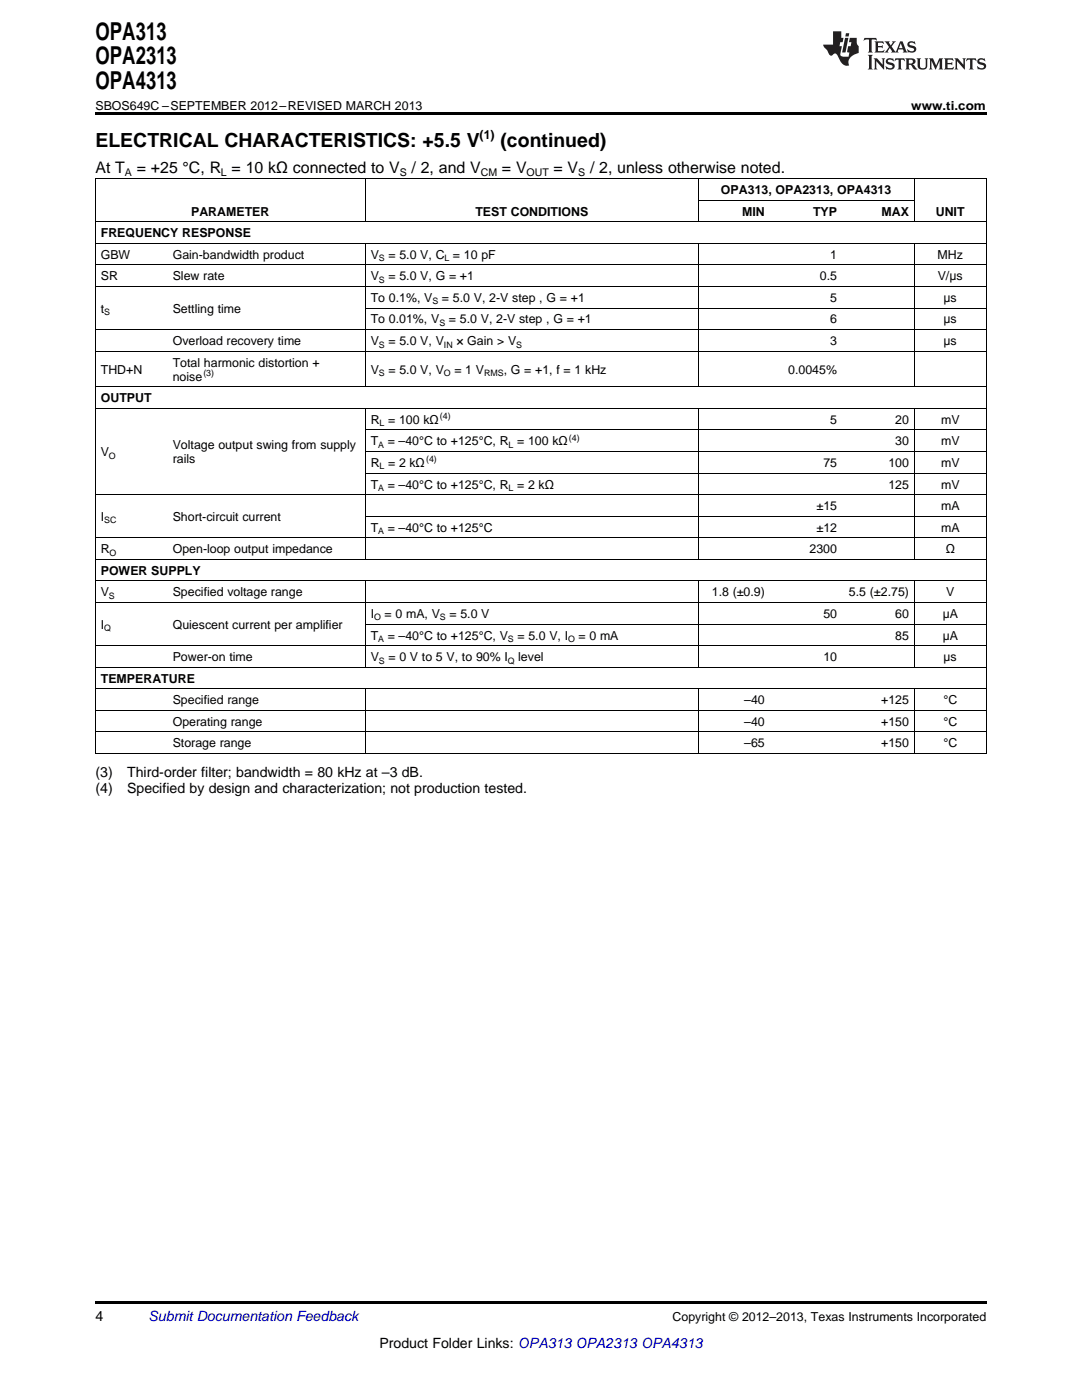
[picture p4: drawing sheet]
<svg xmlns="http://www.w3.org/2000/svg" width="216mm" height="279mm" viewBox="0 0 216 279" stroke-linecap="round" stroke-linejoin="round" font-family="sans-serif">
<defs><g id="words">
<g font-size="4.9">
<text x="19" y="7.9">OPA313</text>
<text x="19" y="12.8">OPA2313</text>
<text x="19" y="17.8">OPA4313</text>
</g>
<g font-size="3.9">
<text x="19" y="29.3">ELECTRICAL CHARACTERISTICS: +5.5 V</text>
<text x="99.9" y="29.3">(continued)</text>
</g>
<g font-size="3.2">
<text x="19" y="34.4">At T</text>
<text x="27.3" y="34.4">= +25 °C, R = 10 kΩ connected to V</text>
<text x="82.1" y="34.4">/ 2, and V</text>
<text x="100.2" y="34.4">= V</text>
<text x="110.5" y="34.4">= V</text>
<text x="117.7" y="34.4">/ 2, unless otherwise noted.</text>
</g>
<g font-size="2.8">
<text x="19" y="155">(3)</text>
<text x="25.4" y="155">Third-order filter; bandwidth = 80 kHz at –3 dB.</text>
<text x="19" y="158.2">(4)</text>
<text x="25.4" y="158.2">Specified by design and characterization; not production tested.</text>
<text x="19" y="263.6">4</text>
<text x="75.7" y="269">Product Folder Links: OPA313 OPA2313 OPA4313</text>
</g>
<text font-size="2.8" fill="#0000c8" x="29.6" y="263.6">Submit Documentation Feedback</text>
<g font-size="2.5">
<text x="19" y="21.9">SBOS649C –SEPTEMBER 2012–REVISED MARCH 2013</text>
<text x="181.8" y="21.9">www.ti.com</text>
<text x="95.7" y="27.7">(1)</text>
<text x="143.9" y="38.7">OPA313, OPA2313, OPA4313</text>
<text x="20.1" y="47.3">FREQUENCY RESPONSE</text>
<text x="38.1" y="43">PARAMETER</text>
<text x="94.9" y="43">TEST CONDITIONS</text>
<text x="148.1" y="43">MIN</text>
<text x="162.2" y="43">TYP</text>
<text x="175.9" y="43">MAX</text>
<text x="186.7" y="43">UNIT</text>
<text x="20.1" y="51.6">GBW</text>
<text x="34.5" y="51.6">Gain-bandwidth product</text>
<text x="74" y="51.6">V</text>
<text x="77.5" y="51.6">= 5.0 V, C = 10 pF</text>
<text x="165.7" y="51.6">1</text>
<text x="187.1" y="51.6">MHz</text>
<text x="20.1" y="56">SR</text>
<text x="34.5" y="56">Slew rate</text>
<text x="74" y="56">V</text>
<text x="77.5" y="56">= 5.0 V, G = +1</text>
<text x="163.6" y="56">0.5</text>
<text x="187.1" y="56">V/μs</text>
<text x="20.1" y="62.4">t</text>
<text x="34.5" y="62.4">Settling time</text>
<text x="74" y="60.3">To 0.1%, V</text>
<text x="74" y="64.6">To 0.01%, V</text>
<text x="88.2" y="60.3">= 5.0 V, 2-V step , G = +1</text>
<text x="89.6" y="64.6">= 5.0 V, 2-V step , G = +1</text>
<text x="165.7" y="60.3">5</text>
<text x="165.7" y="64.6">6</text>
<text x="188.3" y="60.3">μs</text>
<text x="188.3" y="64.6">μs</text>
<text x="34.5" y="68.9">Overload recovery time</text>
<text x="74" y="68.9">V</text>
<text x="77.5" y="68.9">= 5.0 V, V</text>
<text x="91.1" y="68.9">× Gain &gt; V</text>
<text x="165.7" y="68.9">3</text>
<text x="188.3" y="68.9">μs</text>
<text x="20.1" y="74.6">THD+N</text>
<text x="34.5" y="73.2">Total harmonic distortion +</text>
<text x="34.5" y="76">noise</text>
<text x="74" y="74.6">V</text>
<text x="77.5" y="74.6">= 5.0 V, V</text>
<text x="90.7" y="74.6">= 1 V</text>
<text x="100.5" y="74.6">, G = +1, f = 1 kHz</text>
<text x="157.3" y="74.6">0.0045%</text>
<text x="20.1" y="80.3">OUTPUT</text>
<text x="34.5" y="89.6">Voltage output swing from supply</text>
<text x="74" y="84.6">R = 100 kΩ</text>
<text x="74" y="88.9">T</text>
<text x="77.4" y="88.9">= –40°C to +125°C, R = 100 kΩ</text>
<text x="165.7" y="84.6">5</text>
<text x="178.6" y="84.6">20</text>
<text x="178.6" y="88.9">30</text>
<text x="187.8" y="84.6">mV</text>
<text x="187.8" y="88.9">mV</text>
<text x="20.1" y="91.1">V</text>
<text x="34.5" y="92.5">rails</text>
<text x="74" y="93.2">R = 2 kΩ</text>
<text x="164.3" y="93.2">75</text>
<text x="177.3" y="93.2">100</text>
<text x="187.8" y="93.2">mV</text>
<text x="74" y="97.5">T</text>
<text x="77.4" y="97.5">= –40°C to +125°C, R = 2 kΩ</text>
<text x="162.9" y="101.8">±15</text>
<text x="177.3" y="97.5">125</text>
<text x="187.8" y="97.5">mV</text>
<text x="187.8" y="101.8">mA</text>
<text x="20.1" y="104">I</text>
<text x="34.5" y="104">Short-circuit current</text>
<text x="74" y="106.1">T</text>
<text x="77.4" y="106.1">= –40°C to +125°C</text>
<text x="162.9" y="106.1">±12</text>
<text x="187.8" y="106.1">mA</text>
<text x="20.1" y="110.4">R</text>
<text x="34.5" y="110.4">Open-loop output impedance</text>
<text x="161.5" y="110.4">2300</text>
<text x="188.7" y="110.4">Ω</text>
<text x="20.1" y="114.7">POWER SUPPLY</text>
<text x="20.1" y="119">V</text>
<text x="34.5" y="119">Specified voltage range</text>
<text x="142" y="119">1.8 (±0.9)</text>
<text x="169.4" y="119">5.5 (±2.75)</text>
<text x="188.8" y="119">V</text>
<text x="20.1" y="125.5">I</text>
<text x="34.5" y="125.5">Quiescent current per amplifier</text>
<text x="74" y="123.3">I</text>
<text x="76.7" y="123.3">= 0 mA, V</text>
<text x="89.7" y="123.3">= 5.0 V</text>
<text x="164.3" y="123.3">50</text>
<text x="178.6" y="123.3">60</text>
<text x="188.1" y="123.3">µA</text>
<text x="34.5" y="131.9">Power-on time</text>
<text x="74" y="127.6">T</text>
<text x="74" y="131.9">V</text>
<text x="77.4" y="127.6">= –40°C to +125°C, V</text>
<text x="77.5" y="131.9">= 0 V to 5 V, to 90% I</text>
<text x="103.3" y="127.6">= 5.0 V, I</text>
<text x="103.4" y="131.9">level</text>
<text x="115.4" y="127.6">= 0 mA</text>
<text x="164.3" y="131.9">10</text>
<text x="178.6" y="127.6">85</text>
<text x="188.1" y="127.6">µA</text>
<text x="188.3" y="131.9">µs</text>
<text x="20.1" y="136.2">TEMPERATURE</text>
<text x="34.5" y="140.5">Specified range</text>
<text x="148.5" y="140.5">–40</text>
<text x="175.8" y="140.5">+125</text>
<text x="188.2" y="140.5">°C</text>
<text x="34.5" y="144.9">Operating range</text>
<text x="34.5" y="149.2">Storage range</text>
<text x="148.5" y="144.9">–40</text>
<text x="148.5" y="149.2">–65</text>
<text x="175.8" y="144.9">+150</text>
<text x="175.8" y="149.2">+150</text>
<text x="188.2" y="144.9">°C</text>
<text x="188.2" y="149.2">°C</text>
<text x="134.2" y="263.6">Copyright © 2012–2013, Texas Instruments Incorporated</text>
</g>
<g font-size="2.1">
<text x="24.9" y="35.1">A</text>
<text x="44.1" y="35.1">L</text>
<text x="79.8" y="35.1">S</text>
<text x="95.9" y="35.1">CM</text>
<text x="105.1" y="35.1">OUT</text>
<text x="115.4" y="35.1">S</text>
</g>
<g font-size="1.8">
<text x="75.6" y="52.1">S</text>
<text x="88.7" y="52.1">L</text>
<text x="75.6" y="56.4">S</text>
<text x="20.8" y="62.9">S</text>
<text x="86.3" y="60.7">S</text>
<text x="87.7" y="65.1">S</text>
<text x="75.6" y="69.4">S</text>
<text x="88.6" y="69.4">IN</text>
<text x="103" y="69.4">S</text>
<text x="40.6" y="75">(3)</text>
<text x="75.6" y="75.1">S</text>
<text x="88.6" y="75.1">O</text>
<text x="96.6" y="75.1">RMS</text>
<text x="87.8" y="83.6">(4)</text>
<text x="75.5" y="89.4">A</text>
<text x="75.7" y="85.1">L</text>
<text x="101.5" y="89.4">L</text>
<text x="113.5" y="87.9">(4)</text>
<text x="21.7" y="91.5">O</text>
<text x="75.7" y="93.7">L</text>
<text x="85" y="92.2">(4)</text>
<text x="75.5" y="98">A</text>
<text x="101.5" y="98">L</text>
<text x="20.8" y="104.5">SC</text>
<text x="75.5" y="106.6">A</text>
<text x="21.9" y="110.9">O</text>
<text x="21.7" y="119.5">S</text>
<text x="20.8" y="126">Q</text>
<text x="74.6" y="123.8">O</text>
<text x="87.8" y="123.8">S</text>
<text x="75.5" y="128.1">A</text>
<text x="101.4" y="128.1">S</text>
<text x="113.3" y="128.1">O</text>
<text x="75.6" y="132.4">S</text>
<text x="101.3" y="132.4">Q</text>
</g>
</g></defs>
<path d="M19 22.5h177.8v.5h-177.8zM19 259.7h177.8v.5h-177.8z" fill="#000"/>
<g fill="none" stroke="#000" stroke-width=".2">
<path d="M19 35.6h177.8M19.1 35.7v114.7M72.9 35.7v8.6M139.3 35.7v8.6M139.3 40h43.1M182.4 35.7v8.6M196.8 35.7v114.7M19 57.2h177.8M19 52.9h177.8M19 48.6h177.8M19 44.3h177.8M72.9 48.6v28.7"/>
<path d="M139.3 48.6v28.7M182.4 48.6v28.7M19 77.2h177.8M19 70.1h177.8M19 65.8h177.8M72.9 61.5h123.9M19 98.7h177.8M19 81.5h177.8M72.9 81.6v30.1M72.9 94.4h123.9M72.9 90.1h123.9M72.9 85.8h123.9"/>
<path d="M139.3 81.6v30.1M182.4 81.6v30.1M19 115.9h177.8M19 111.6h177.8M19 107.3h177.8M72.9 116v17.2M72.9 103h123.9M139.3 116v17.2M182.4 116v17.2M19 137.5h177.8M19 133.2h177.8M19 128.9h177.8"/>
<path d="M19 120.2h177.8M72.9 137.5v12.9M72.9 124.5h123.9M139.3 137.5v12.9M182.4 137.5v12.9M19 150.4h177.8M19 146.1h177.8M19 141.8h177.8"/>
</g>
<g fill="#231f20">
<path d="M172.5 7.6l-.1 .5 .4-.2h.6v.1v2.1l-.2 .4h.9l-.2-.4v-2.1l.1-.1h.5l.5 .2-.2-.5zM174.5 8.3l.2 .3v1.5l-.2 .4h1.8l.2-.6a1.04 1.04 0 0 1-1.3 .2v-.7h.6l.3 .2v-.6l-.3 .2h-.6v-.6l.8-.1 .4 .3-.2-.5zM176.5 8.3l.9 1.1-.9 1.1h.8l-.2-.2 .4-.7 .5 .7-.2 .2h1.5l-.2-.2 .2-.4h.9l.1 .4-.2 .2h1l-.3-.3-.7-1.9h-.5l-.9 2-.8-1 .9-1h-.8l.1 .3-.4 .5-.3-.6 .1-.2zM179.7 8.6l.4 1h-.7zM181.3 8.4a.63 .63 0 0 0-.2 .7 .63 .63 0 0 0 .6 .4l.6 .2 .1 .2a.75 .75 0 0 1-.7 .4 .75 .75 0 0 1-.6-.5l.1 .7 .1-.1a1.11 1.11 0 0 0 1.5-.6 1.13 1.13 0 0 0-1.2-.8l-.1-.4a1.04 1.04 0 0 1 1.2 .2l-.2-.5-.2 .1-.4-.2zM173.2 10.9l.2 .4v2.2l-.2 .4h1l-.3-.4v-2.2l.3-.4zM174.3 11.6l.3 .4v1.5l-.3 .4h.8l-.2-.4v-1.3l1.5 1.7v-1.9l.2-.4h-.7l.2 .4v.9l-1.1-1.3zM177 11.8a.62 .62 0 0 0-.2 .7 .62 .62 0 0 0 .6 .4l.6 .1 .1 .3a.76 .76 0 0 1-.7 .3 .76 .76 0 0 1-.7-.4l.2 .7 .1-.1a1.11 1.11 0 0 0 1.5-.6 1.13 1.13 0 0 0-1.2-.8l-.1-.4a1.04 1.04 0 0 1 1.2 .2l-.2-.6-.2 .1-.5-.1zM178.7 11.6l-.2 .6a.61 .61 0 0 1 .8-.3v1.6l-.2 .4h.9l-.2-.4v-1.6a.63 .63 0 0 1 .7 .3l-.1-.6zM180.6 11.6l.3 .4v1.5l-.3 .4h1l-.2-.2-.1-.8 .6 .2a.76 .76 0 0 0 1.2 .7l-1-1a.58 .58 0 0 0 .6-.5 .58 .58 0 0 0-.5-.6zM181.4 11.9h.1a.45 .45 0 0 1 .5 .1 .45 .45 0 0 1 .1 .5l-.8 .2zM182.9 11.6l.2 .2a2.17 2.17 0 0 0 .3 1.9 .99 .99 0 0 0 1.6-.6v-1.1l.2-.4h-.7l.2 .2a1.92 1.92 0 0 1-.2 1.8 .6 .6 0 0 1-.9-.5v-1.1l.2-.4zM185.4 11.6l.2 .4v1.5l-.2 .4h.7l-.2-.4v-1.4l.8 1.8 .8-1.8v1.4l-.2 .4h.9l-.2-.4v-1.5l.2-.4h-.8l-.6 1.5-.6-1.5zM188.4 11.6l.2 .4v1.5l-.2 .4h1.8l.1-.6a1.04 1.04 0 0 1-1.2 .1v-.6h.5l.4 .2v-.6l-.4 .2h-.5v-.7h.8l.3 .3-.1-.6zM190.5 11.6l.2 .4v1.5l-.2 .4h.7l-.2-.4v-1.3l1.5 1.7v-1.9l.2-.4h-.7l.2 .4v.9l-1.1-1.3zM192.9 11.6l-.1 .6a.61 .61 0 0 1 .7-.3l.1 1.6-.3 .4h1l-.3-.4 .1-1.6a.63 .63 0 0 1 .7 .3l-.1-.6zM195.2 11.8a.62 .62 0 0 0-.2 .7 .62 .62 0 0 0 .6 .4l.6 .1 .1 .3a.76 .76 0 0 1-.7 .3 .76 .76 0 0 1-.6-.4l.1 .7 .1-.1a1.11 1.11 0 0 0 1.6-.6 1.13 1.13 0 0 0-1.3-.8l-.1-.4a1.04 1.04 0 0 1 1.2 .2l-.1-.6-.2 .1-.5-.1z"/>
<path d="M166.2 6.3v2.6h-1.9v.4l.8 .9a.91 .91 0 0 0 1 .8 .56 .56 0 0 1 .5-.3 .56 .56 0 0 1 .5 .3l.4 .8a1.53 1.53 0 0 0 1.9 1.2 1.54 1.54 0 0 1 1-2.1l.9-.3v-1.4a1.52 1.52 0 0 1-.4-1.6h-1.3l-.2 .8h.5l-.2 .8h-.5l-.1 1v.2l.4 .1-.2 .8a1.93 1.93 0 0 1-1.6-.3l.3-1.8h-.5l.2-.8h.4l.2-.8h-.4v-1.3zM168.6 7.6l-.6 2.9h.7l.6-2.9zM168.8 6.6l-.1 .7h.6l.2-.7z"/>
</g>
<use href="#words"/>
</svg>
